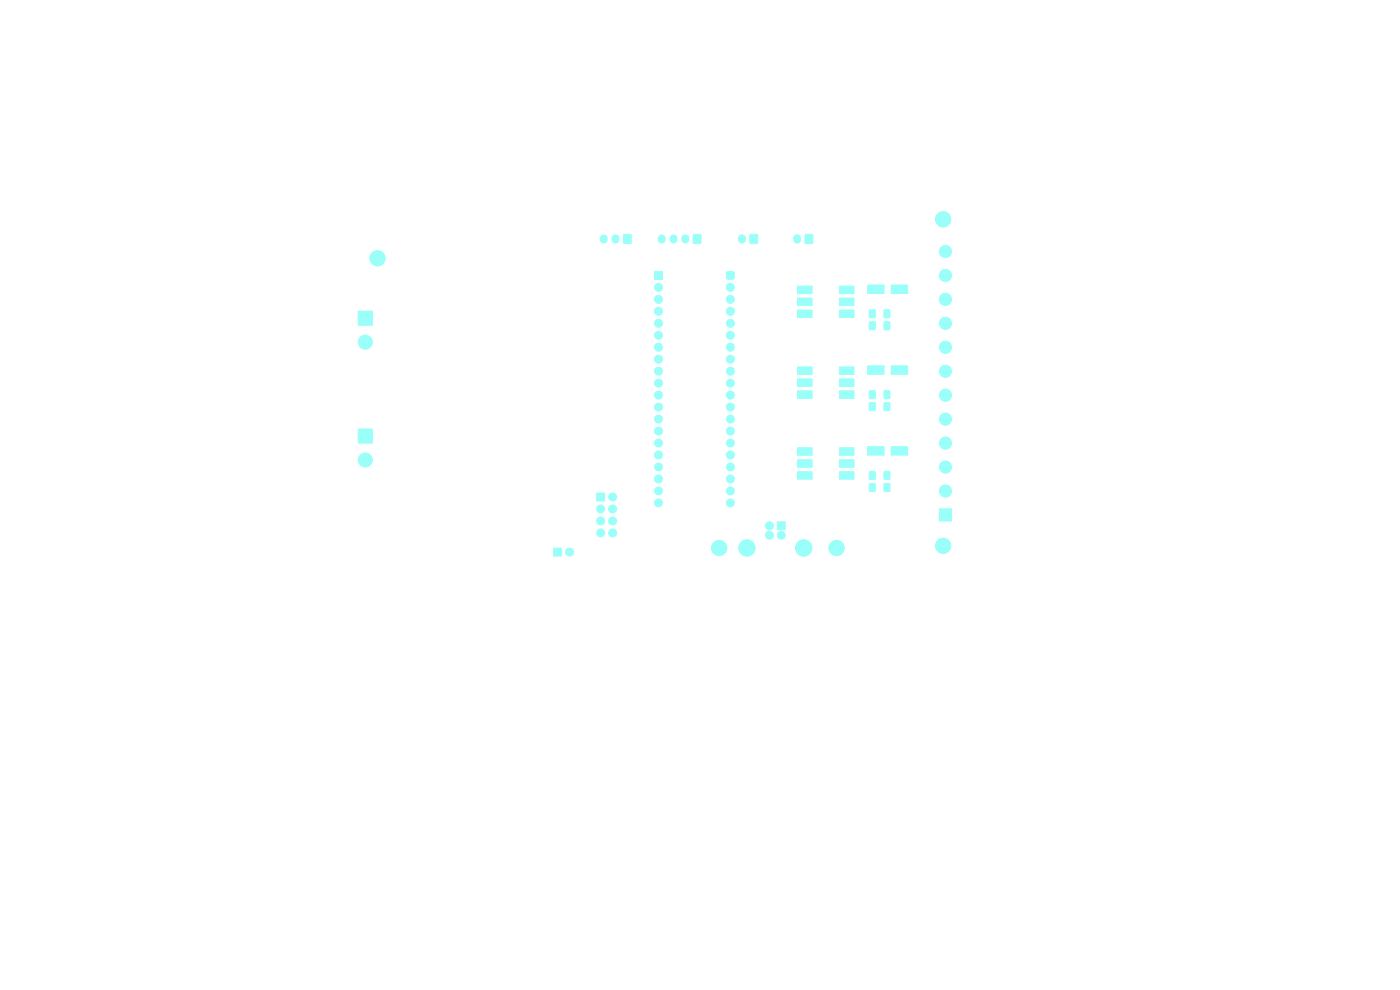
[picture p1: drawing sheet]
<svg xmlns="http://www.w3.org/2000/svg" width="297mm" height="210mm" viewBox="0 0 297 210" stroke-linecap="round" stroke-linejoin="round" font-family="sans-serif">
<g fill="#9afff8" stroke="#9afff8" stroke-width=".21">
<path d="M164.9 110.7h1.7v1.7h-1.7z"/>
<path d="M199.3 107.9h2.6v2.6h-2.6z"/>
<path d="M138.9 57.6h1.6v1.7h-1.6z"/>
<path d="M154.2 57.7l.3-.1 1.1 .1 .2 .3-.1 1.1-.3 .2-1.1-.1-.2-.4z"/>
<path d="M147.1 49.8h1.6v1.8h-1.6z"/>
<path d="M117.4 116.3h1.7v1.7h-1.7z"/>
<path d="M159.1 49.8h1.6v1.8h-1.6z"/>
<path d="M76 66h3v3h-3z"/>
<path d="M170.8 49.8h1.6v1.8h-1.6z"/>
<path d="M132.3 49.8h1.6v1.8h-1.6z"/>
<path d="M126.6 104.6h1.7v1.7h-1.7z"/>
<path d="M76 91h3v3h-3z"/>
<path d="M169.2 82.9h3.1v1.6h-3.1z"/>
<path d="M169.2 80.4h3.1v1.6h-3.1z"/>
<path d="M169.2 77.8h3.1v1.6h-3.1z"/>
<path d="M178.1 77.8h3.1v1.6h-3.1z"/>
<path d="M178.1 80.4h3.1v1.6h-3.1z"/>
<path d="M178.1 82.9h3.1v1.6h-3.1z"/>
<path d="M187.6 65.8h1.1v1.6h-1.1z"/>
<path d="M184.5 65.8h1.1v1.6h-1.1z"/>
<path d="M184.1 77.6h3.5v1.8h-3.5z"/>
<path d="M189.1 77.6h3.5v1.8h-3.5z"/>
<path d="M187.6 85.4h1.1v1.7h-1.1z"/>
<path d="M184.5 85.4h1.1v1.7h-1.1z"/>
<path d="M184.1 94.7h3.5v1.8h-3.5z"/>
<path d="M189.1 94.7h3.5v1.8h-3.5z"/>
<path d="M169.2 100.1h3.1v1.6h-3.1z"/>
<path d="M169.2 97.5h3.1v1.6h-3.1z"/>
<path d="M169.2 95h3.1v1.6h-3.1z"/>
<path d="M178.1 95h3.1v1.6h-3.1z"/>
<path d="M178.1 97.5h3.1v1.6h-3.1z"/>
<path d="M178.1 100.1h3.1v1.6h-3.1z"/>
<path d="M187.6 68.3h1.1v1.6h-1.1z"/>
<path d="M184.5 68.3h1.1v1.6h-1.1z"/>
<path d="M187.6 82.9h1.1v1.6h-1.1z"/>
<path d="M184.5 82.9h1.1v1.6h-1.1z"/>
<path d="M187.6 100.1h1.1v1.6h-1.1z"/>
<path d="M184.5 100.1h1.1v1.6h-1.1z"/>
<path d="M184.1 60.5h3.5v1.8h-3.5z"/>
<path d="M189.1 60.5h3.5v1.8h-3.5z"/>
<path d="M187.6 102.6h1.1v1.6h-1.1z"/>
<path d="M184.5 102.6h1.1v1.6h-1.1z"/>
<path d="M169.2 65.8h3.1v1.6h-3.1z"/>
<path d="M169.2 63.2h3.1v1.6h-3.1z"/>
<path d="M169.2 60.7h3.1v1.6h-3.1z"/>
<path d="M178.1 60.7h3.1v1.6h-3.1z"/>
<path d="M178.1 63.2h3.1v1.6h-3.1z"/>
<path d="M178.1 65.8h3.1v1.6h-3.1z"/>
<circle cx="163.2" cy="111.5" r=".85"/>
<circle cx="163.2" cy="113.5" r=".85"/>
<circle cx="165.7" cy="113.5" r=".85"/>
<circle cx="170.5" cy="116.2" r="1.75"/>
<circle cx="158.5" cy="116.2" r="1.75"/>
<circle cx="177.5" cy="116.2" r="1.6"/>
<circle cx="80.1" cy="54.8" r="1.6"/>
<circle cx="200.6" cy="104.2" r="1.3"/>
<circle cx="200.6" cy="99.1" r="1.3"/>
<circle cx="200.6" cy="94" r="1.3"/>
<circle cx="200.6" cy="88.9" r="1.3"/>
<circle cx="200.6" cy="83.8" r="1.3"/>
<circle cx="200.6" cy="78.8" r="1.3"/>
<circle cx="200.6" cy="73.7" r="1.3"/>
<circle cx="200.6" cy="68.6" r="1.3"/>
<circle cx="200.6" cy="63.5" r="1.3"/>
<circle cx="200.6" cy="58.4" r="1.3"/>
<circle cx="200.6" cy="53.4" r="1.3"/>
<circle cx="152.6" cy="116.2" r="1.6"/>
<circle cx="200.1" cy="46.5" r="1.6"/>
<circle cx="139.7" cy="61" r=".85"/>
<circle cx="139.7" cy="63.5" r=".85"/>
<circle cx="139.7" cy="66" r=".85"/>
<circle cx="139.7" cy="68.6" r=".85"/>
<circle cx="139.7" cy="71.1" r=".85"/>
<circle cx="139.7" cy="73.7" r=".85"/>
<circle cx="139.7" cy="76.2" r=".85"/>
<circle cx="139.7" cy="78.7" r=".85"/>
<circle cx="139.7" cy="81.3" r=".85"/>
<circle cx="139.7" cy="83.8" r=".85"/>
<circle cx="139.7" cy="86.4" r=".85"/>
<circle cx="139.7" cy="88.9" r=".85"/>
<circle cx="139.7" cy="91.4" r=".85"/>
<circle cx="139.7" cy="94" r=".85"/>
<circle cx="139.7" cy="96.5" r=".85"/>
<circle cx="139.7" cy="99.1" r=".85"/>
<circle cx="139.7" cy="101.6" r=".85"/>
<circle cx="139.7" cy="104.1" r=".85"/>
<circle cx="139.7" cy="106.7" r=".85"/>
<circle cx="154.9" cy="106.7" r=".85"/>
<circle cx="154.9" cy="104.1" r=".85"/>
<circle cx="154.9" cy="101.6" r=".85"/>
<circle cx="154.9" cy="99.1" r=".85"/>
<circle cx="154.9" cy="96.5" r=".85"/>
<circle cx="154.9" cy="94" r=".85"/>
<circle cx="154.9" cy="91.4" r=".85"/>
<circle cx="154.9" cy="88.9" r=".85"/>
<circle cx="154.9" cy="86.4" r=".85"/>
<circle cx="154.9" cy="83.8" r=".85"/>
<circle cx="154.9" cy="81.3" r=".85"/>
<circle cx="154.9" cy="78.7" r=".85"/>
<circle cx="154.9" cy="76.2" r=".85"/>
<circle cx="154.9" cy="73.7" r=".85"/>
<circle cx="154.9" cy="71.1" r=".85"/>
<circle cx="154.9" cy="68.6" r=".85"/>
<circle cx="154.9" cy="66" r=".85"/>
<circle cx="154.9" cy="63.5" r=".85"/>
<circle cx="154.9" cy="61" r=".85"/>
<circle cx="120.8" cy="117.1" r=".85"/>
<circle cx="77.5" cy="72.6" r="1.5"/>
<circle cx="130" cy="105.4" r=".85"/>
<circle cx="127.4" cy="108" r=".85"/>
<circle cx="130" cy="108" r=".85"/>
<circle cx="127.4" cy="110.5" r=".85"/>
<circle cx="130" cy="110.5" r=".85"/>
<circle cx="127.4" cy="113" r=".85"/>
<circle cx="130" cy="113" r=".85"/>
<circle cx="200.1" cy="115.8" r="1.6"/>
<circle cx="77.5" cy="97.6" r="1.5"/>
</g>
<path d="M128.1 50.6v.2M130.6 50.6v.2M140.4 50.6v.2M142.9 50.6v.2M145.4 50.6v.2M157.4 50.5v.3M169.1 50.5v.3" fill="none" stroke="#9afff8" stroke-width="1.7"/>
</svg>
